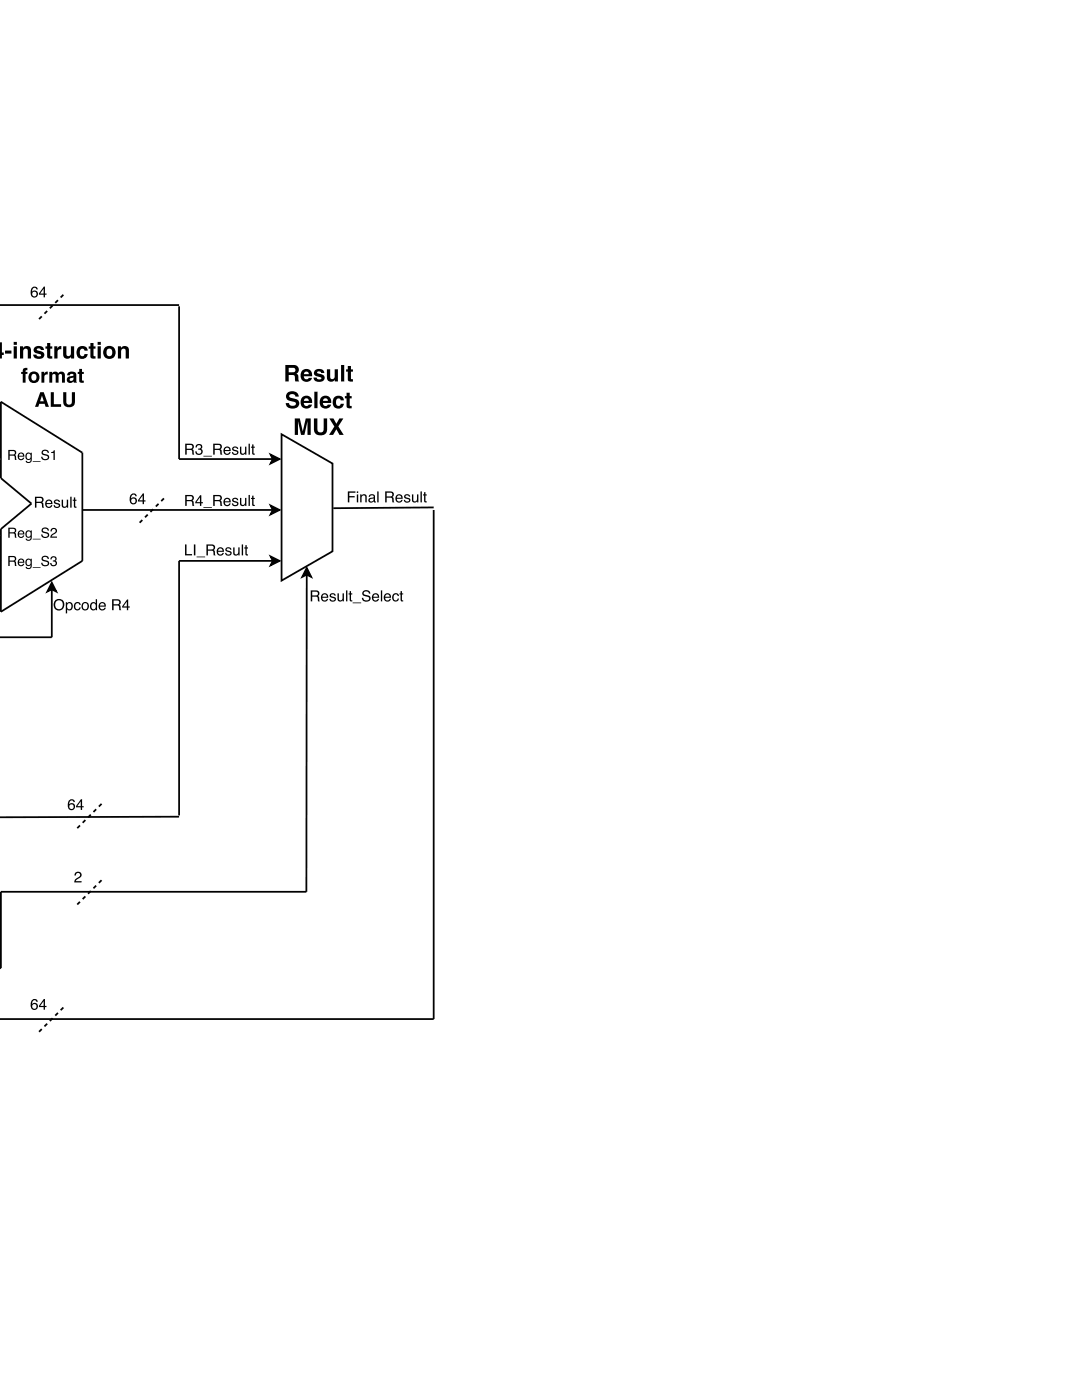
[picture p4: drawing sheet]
<svg xmlns="http://www.w3.org/2000/svg" width="216mm" height="279mm" viewBox="0 0 216 279" stroke-linecap="round" stroke-linejoin="round" font-family="sans-serif">
<path d="M-.1 203.4h86.6" fill="none" stroke="#030303" stroke-width=".35"/>
<path d="M6.4 199.6a.65 .65 0 0 1 .7-.2 .65 .65 0 0 1 .4 .5h-.2a.44 .44 0 0 0-.6-.3 .44 .44 0 0 0-.3 .6v.2a.71 .71 0 0 1 1 .1 .71 .71 0 0 1-.2 1 .71 .71 0 0 1-1-.4l-.1-.8zM6.4 200.8a.46 .46 0 0 0 .9 0 .46 .46 0 0 0-.9 0zM8.7 199.8l-.7 1h.7zM8.7 199.4h.3v1.4h.3v.2h-.3v.5h-.3v-.5h-.9v-.3z" fill="#000"/>
<path d="M7.8 205.9l5.1-5.1" fill="none" stroke="#030303" stroke-width=".35" stroke-dasharray=".8 .8" stroke-linecap="butt"/>
<path d="M56.2 86.7l10.1 5.8v17.5l-10.1 5.9z" fill="#fff"/>
<path d="M56.2 86.7l10.1 5.8v17.5l-10.1 5.9zM54.4 111.9h-18.7v50.8M35.7 163l-35.8 .1" fill="none" stroke="#030303" stroke-width=".35"/>
<path d="M54 111l1.8 .9-1.8 .9 .4-.9z" fill="#030303"/>
<path d="M-.1 60.9h35.8M35.7 61.1v30.5h18.7M54 111l1.8 .9-1.8 .9 .4-.9zM86.5 101.3l-20 .1M86.5 101.8v101.6" fill="none" stroke="#030303" stroke-width=".35"/>
<path d="M54 90.7l1.8 .9-1.8 .9 .4-.9z" fill="#030303"/>
<path d="M54 90.7l1.8 .9-1.8 .9 .4-.9zM61.2 114.7l-.1 63.3" fill="none" stroke="#030303" stroke-width=".35"/>
<g fill="#000">
<path d="M57.6 73.4v.9h.8a.45 .45 0 0 0 .5-.4 .45 .45 0 0 0-.5-.5zM56.9 72.8h1.7a.92 .92 0 0 1 1 .7 .92 .92 0 0 1-.5 1.1 1.45 1.45 0 0 1 .5 1.4l.1 .1h-.8v-.1a.87 .87 0 0 0-.4-1.1l-.9-.1v1.3h-.7zM60.8 74.3l-.2 .4h1a.49 .49 0 0 0-.3-.5 .49 .49 0 0 0-.5 .1zM60.3 74a1.18 1.18 0 0 1 1.4-.2 1.18 1.18 0 0 1 .6 1.3h-1.7a.53 .53 0 0 0 .4 .6 .53 .53 0 0 0 .6-.3h.7a1.22 1.22 0 0 1-1.7 .7 1.22 1.22 0 0 1-.5-1.7zM62.9 73.9a1.13 1.13 0 0 1 1.8 .5h-.6a.4 .4 0 0 0-.4-.3 .4 .4 0 0 0-.4 .3l.1 .1a1.43 1.43 0 0 1 1.4 .9 1.15 1.15 0 0 1-1.1 .8 1.15 1.15 0 0 1-1.1-.8h.6a.47 .47 0 0 0 .4 .3 .47 .47 0 0 0 .5-.3l-.1-.1a1.47 1.47 0 0 1-1.4-.9zM65.2 73.7h.7v1.5a.47 .47 0 0 0 .5 .5 .47 .47 0 0 0 .4-.7v-1.3h.6v2.4h-.6v-.3a.86 .86 0 0 1-1 .3 .86 .86 0 0 1-.6-.9zM68.1 72.8h.6v3.3h-.6zM69.4 73h.6v.7h.4v.5h-.4v1.4l.4 .1v.5h-.5a.44 .44 0 0 1-.5-.5v-1.5h-.3v-.5h.3z"/>
<path d="M57.4 78.4a1.36 1.36 0 0 1 2.2 .8h-.7a.65 .65 0 0 0-.5-.5 .65 .65 0 0 0-.7 .4l.3 .3a1.98 1.98 0 0 1 1.7 .8 1.37 1.37 0 0 1-1 1.4 1.37 1.37 0 0 1-1.5-.6l-.2-.6h.7a.73 .73 0 0 0 .6 .6 .73 .73 0 0 0 .8-.4l-.3-.4a2.18 2.18 0 0 1-1.7-.8 1 1 0 0 1 .3-1zM60.8 79.6l-.2 .4h1a.49 .49 0 0 0-.3-.5 .49 .49 0 0 0-.5 .1zM60.3 79.3a1.18 1.18 0 0 1 1.4-.2 1.18 1.18 0 0 1 .6 1.3h-1.7a.53 .53 0 0 0 .4 .6 .53 .53 0 0 0 .6-.3h.7a1.22 1.22 0 0 1-1.7 .7 1.22 1.22 0 0 1-.5-1.7zM62.7 78.2h.7v3.3h-.7zM64.6 79.6l-.2 .4h1a.49 .49 0 0 0-.3-.5 .49 .49 0 0 0-.5 .1zM64.1 79.3a1.18 1.18 0 0 1 1.4-.2 1.18 1.18 0 0 1 .6 1.3h-1.7a.53 .53 0 0 0 .4 .6 .53 .53 0 0 0 .6-.3h.7a1.22 1.22 0 0 1-1.7 .7 1.22 1.22 0 0 1-.5-1.7zM66.7 79.3a1.12 1.12 0 0 1 1.1-.3 1.12 1.12 0 0 1 .8 .9h-.6a.5 .5 0 0 0-.7-.3 .5 .5 0 0 0-.3 .7 .49 .49 0 0 0 .3 .7 .49 .49 0 0 0 .7-.4h.6a1.15 1.15 0 0 1-1.4 .9 1.15 1.15 0 0 1-.8-1.5zM69.1 78.4h.7v.7h.4v.4h-.4v1.4l.4 .1v.5h-.6a.44 .44 0 0 1-.5-.5v-1.5h-.3v-.4h.3z"/>
<path d="M58.8 83.5h1l.6 2.6 .6-2.6h1v3.3h-.6v-2.8l-.7 2.8h-.6l-.6-2.8v2.8h-.7zM62.6 83.5h.7v2a.64 .64 0 0 0 .7 .8 .64 .64 0 0 0 .6-.8v-2h.7v2a1.32 1.32 0 0 1-1.3 1.4 1.32 1.32 0 0 1-1.4-1.4zM65.7 83.5h.8l.6 1.1 .6-1.1h.8l-1 1.6 1.1 1.7h-.9l-.6-1.1-.6 1.1h-.8l1-1.7z"/>
</g>
<path d="M61.2 113.3l.9 1.8-.9-.4-.9 .4z" fill="#030303"/>
<path d="M.2 80.2l16.2 10.1v21.6l-16.2 10.2v-16.5l6.1-5.1-6.1-5.1zM16.4 101.8h38M61.2 113.3l.9 1.8-.9-.4-.9 .4zM0 127.2h10.3" fill="none" stroke="#030303" stroke-width=".35"/>
<g fill="#000">
<path d="M15.1 174.1a.7 .7 0 0 1 1.1 .2 .7 .7 0 0 1-.5 1l-.6 .6h1.2v.2h-1.5a1.33 1.33 0 0 1 1.1-1.2 .43 .43 0 0 0-.3-.7 .43 .43 0 0 0-.5 .5h-.2z"/>
<path d="M6.4 57.4a.65 .65 0 0 1 .7-.2 .65 .65 0 0 1 .4 .6h-.2a.44 .44 0 0 0-.6-.4 .44 .44 0 0 0-.3 .6v.2a.71 .71 0 0 1 1 .1 .71 .71 0 0 1-.2 1.1 .71 .71 0 0 1-1-.4l-.1-.9zM6.4 58.7a.46 .46 0 0 0 .9 0 .46 .46 0 0 0-.9 0zM8.7 57.6l-.7 1h.7zM8.7 57.2h.3v1.4h.3v.2h-.3v.5h-.3v-.5h-.9v-.2z"/>
<path d="M-.1 68.8v.9zM-.1 68.3v3.2zM-.1 68.3h.5v2h.4v.5h-.4v.7h-.5zM-.1 69v1.3zM1 70h1.3v.6h-1.3zM2.7 68.2h.7v.6h-.7zM2.7 69.1h.7v2.4h-.7zM4 69.1h.6v.4a.85 .85 0 0 1 1-.4 .85 .85 0 0 1 .6 .8v1.6h-.7v-1.4a.47 .47 0 0 0-.5-.5 .47 .47 0 0 0-.4 .6v1.3h-.6zM7 69.3a1.13 1.13 0 0 1 1.8 .6h-.7a.4 .4 0 0 0-.3-.4 .4 .4 0 0 0-.4 .3v.1a1.43 1.43 0 0 1 1.4 .9 1.15 1.15 0 0 1-1.1 .8 1.15 1.15 0 0 1-1.1-.8h.7a.47 .47 0 0 0 .4 .3 .47 .47 0 0 0 .5-.3l-.1-.1a1.47 1.47 0 0 1-1.4-.8zM9.4 68.5h.6v.6h.4v.5h-.4v1.4l.4 .1v.5h-.5a.44 .44 0 0 1-.5-.5v-1.5h-.3v-.5h.3zM10.8 69.1h.6v.4a.76 .76 0 0 1 .8-.4v.6a.58 .58 0 0 0-.7 .7v1.1h-.7zM12.6 69.1h.6v1.5a.47 .47 0 0 0 .6 .5 .47 .47 0 0 0 .3-.7v-1.3h.7v2.4h-.6v-.3a.86 .86 0 0 1-1.1 .3 .86 .86 0 0 1-.5-.9zM15.6 69.4a1.12 1.12 0 0 1 1.1-.3 1.12 1.12 0 0 1 .8 .9h-.6a.5 .5 0 0 0-.7-.4 .5 .5 0 0 0-.3 .8 .49 .49 0 0 0 .3 .7 .49 .49 0 0 0 .7-.4h.6a1.15 1.15 0 0 1-1.4 .9 1.15 1.15 0 0 1-.8-1.5zM18 68.5h.7v.6h.4v.5h-.4v1.4l.4 .1v.5h-.6a.44 .44 0 0 1-.5-.5v-1.5h-.3v-.5h.3zM19.5 68.2h.6v.6h-.6zM19.5 69.1h.6v2.4h-.6zM21.4 69.8a.74 .74 0 0 0-.1 .9 .74 .74 0 0 0 .8 .3 .72 .72 0 0 0 .3-1 .72 .72 0 0 0-1-.2zM20.6 70.3a1.3 1.3 0 0 1 2.6 0 1.3 1.3 0 0 1-2.6 0zM23.5 69.1h.6v.4a.85 .85 0 0 1 1-.4 .85 .85 0 0 1 .6 .8v1.6h-.6v-1.4a.47 .47 0 0 0-.6-.5 .47 .47 0 0 0-.3 .6v1.3h-.7z"/>
<path d="M4.6 73.6l.9-.2v.5a.26 .26 0 0 0-.3 0 .26 .26 0 0 0-.1 .3h.4v.4h-.4v1.8h-.6v-1.8h-.3v-.4h.3zM6.4 74.8a.66 .66 0 0 0-.1 .8 .66 .66 0 0 0 .7 .3 .64 .64 0 0 0 .3-.9 .64 .64 0 0 0-.9-.2zM5.7 75.3a1.15 1.15 0 0 1 2.3 0 1.15 1.15 0 0 1-2.3 0zM8.3 74.2h.5v.4l.4-.4h.3v.5a.52 .52 0 0 0-.7 .6v1.1h-.5zM9.8 74.2h.6v.3a.68 .68 0 0 1 1.2 0 .72 .72 0 0 1 .9-.3 .72 .72 0 0 1 .5 .8l-.1 1.4h-.5v-1.4a.35 .35 0 0 0-.4-.4 .35 .35 0 0 0-.3 .5v1.3h-.6v-1.3a.35 .35 0 0 0-.3-.5 .35 .35 0 0 0-.4 .5v1.3h-.6zM14 75.5l-.1 .1a.38 .38 0 0 0 .4 .4 .38 .38 0 0 0 .4-.5v-.2zM13.6 74.4a1 1 0 0 1 1.6 .4l.1 1.6h-.6v-.3a.72 .72 0 0 1-1.3 0 .72 .72 0 0 1 .7-1l.5-.2a.35 .35 0 0 0-.3-.3 .35 .35 0 0 0-.4 .3h-.5zM15.8 73.6h.6v.6h.3v.4h-.3v1.3l.3 .1v.4l-.7-.1-.2-.2v-1.5h-.3v-.4h.3z"/>
<path d="M1.9 90v.7h.7a.35 .35 0 0 0 .4-.3 .35 .35 0 0 0-.4-.4zM1.7 89.8a1.72 1.72 0 0 1 1.4 .2l.1 .5-.2 .3 .2 .2 .1 .8h-.3l-.1-.7-.4-.2h-.6v.9h-.2zM3.7 90.5a.67 .67 0 0 1 .8-.1 .67 .67 0 0 1 .4 .7h-1.1a.42 .42 0 0 0 .3 .5 .42 .42 0 0 0 .5-.3h.2a.71 .71 0 0 1-1 .5 .71 .71 0 0 1-.2-1.1zM3.9 90.6l-.1 .3h.8l-.2-.3zM5.2 90.5l.5-.2 .4 .2v-.2h.2v1.4a.64 .64 0 0 1-.4 .7 .64 .64 0 0 1-.8-.4h.3a.39 .39 0 0 0 .4 .2 .39 .39 0 0 0 .3-.4v-.2a.67 .67 0 0 1-.9 0 .67 .67 0 0 1-.1-.9zM5.4 90.6a.51 .51 0 0 0-.1 .7 .51 .51 0 0 0 .7 .2 .51 .51 0 0 0 .1-.7 .51 .51 0 0 0-.7-.2zM6.5 92h1.6v.1h-1.6zM8.5 89.9a.79 .79 0 0 1 1.3 .5h-.3a.47 .47 0 0 0-.5-.4 .47 .47 0 0 0-.4 .4l.1 .1a1.04 1.04 0 0 1 1.1 .7 .81 .81 0 0 1-.8 .7 .81 .81 0 0 1-.8-.8h.3a.53 .53 0 0 0 .5 .5 .53 .53 0 0 0 .5-.5l-.4-.2a.62 .62 0 0 1-.7-.2 .62 .62 0 0 1 .1-.8zM10.2 90.2l.7-.4v2h-.2v-1.4h-.5z"/>
<path d="M8.4 78.9l-.4 1.2h.7zM8 78.3h.7l1.1 2.9h-.7l-.2-.6h-1.1l-.2 .6h-.6zM10.1 78.3h.6v2.4h1.5v.5h-2.1zM12.6 78.3h.6v1.8a.57 .57 0 0 0 .6 .7 .57 .57 0 0 0 .5-.7v-1.8h.7v1.8a1.18 1.18 0 0 1-1.2 1.2 1.18 1.18 0 0 1-1.2-1.2z"/>
<path d="M1.9 105.5v.7h.7a.35 .35 0 0 0 .4-.3 .35 .35 0 0 0-.4-.4zM1.7 105.3a1.72 1.72 0 0 1 1.4 .2l.1 .5-.2 .3 .2 .3 .1 .7h-.3l-.1-.7-.4-.1h-.6v.8h-.2zM3.7 106a.67 .67 0 0 1 .8-.1 .67 .67 0 0 1 .4 .8h-1.1a.42 .42 0 0 0 .3 .4 .42 .42 0 0 0 .5-.2h.2a.71 .71 0 0 1-1 .4 .71 .71 0 0 1-.2-1.1zM3.9 106.2l-.1 .3h.8l-.2-.4zM5.2 106l.5-.2 .4 .3v-.2h.2v1.3a.64 .64 0 0 1-.4 .7 .64 .64 0 0 1-.8-.4h.3a.39 .39 0 0 0 .4 .2 .39 .39 0 0 0 .3-.3v-.3a.67 .67 0 0 1-.9 0 .67 .67 0 0 1-.1-.9zM5.4 106.2a.51 .51 0 0 0-.1 .6 .51 .51 0 0 0 .7 .2 .51 .51 0 0 0 .1-.6 .51 .51 0 0 0-.7-.2zM6.5 107.5h1.6v.2h-1.6zM8.5 105.4a.79 .79 0 0 1 1.3 .5h-.3a.47 .47 0 0 0-.5-.4 .47 .47 0 0 0-.4 .5h.1a1.04 1.04 0 0 1 1.1 .8 .81 .81 0 0 1-.8 .6 .81 .81 0 0 1-.8-.7h.3a.53 .53 0 0 0 .5 .4 .53 .53 0 0 0 .5-.4l-.4-.3a.62 .62 0 0 1-.7-.2 .62 .62 0 0 1 .1-.8zM10.3 105.5a.64 .64 0 0 1 1 .2 .64 .64 0 0 1-.4 .9l-.6 .5h1.1v.2h-1.4a1.22 1.22 0 0 1 1-1.1l.1-.1a.39 .39 0 0 0-.4-.5 .39 .39 0 0 0-.4 .5h-.2z"/>
<path d="M7.3 99.4v.7h.7a.38 .38 0 0 0 .4-.3 .38 .38 0 0 0-.4-.4zM7 99.1a1.88 1.88 0 0 1 1.6 .2l.1 .6-.3 .3 .2 .3 .2 .8h-.4l-.1-.8-.4-.1h-.6v.9h-.3zM9.2 99.9a.73 .73 0 0 1 .9-.1 .73 .73 0 0 1 .4 .8h-1.2a.45 .45 0 0 0 .3 .5 .45 .45 0 0 0 .6-.3h.2a.78 .78 0 0 1-1.1 .5 .78 .78 0 0 1-.2-1.2zM9.4 100.1l-.1 .3h.9l-.3-.5zM10.9 99.8a.64 .64 0 0 1 1.1 .4h-.3a.34 .34 0 0 0-.3-.3 .34 .34 0 0 0-.4 .3l.1 .1a.76 .76 0 0 1 .9 .8 .69 .69 0 0 1-.8 .3 .69 .69 0 0 1-.5-.6h.3a.39 .39 0 0 0 .3 .4 .39 .39 0 0 0 .4-.4v-.1a.76 .76 0 0 1-.9-.7zM12.3 99.7h.3v1.1a.41 .41 0 0 0 .5 .3 .41 .41 0 0 0 .2-.6v-.8h.3v1.6h-.3v-.2a.55 .55 0 0 1-.6 .2 .55 .55 0 0 1-.4-.5zM14 99.1h.3v2.2h-.3zM14.7 99.3h.3v.4h.3v.2h-.3v1.1l.3 .1v.2a.38 .38 0 0 1-.6-.3v-1.1h-.2v-.2h.2z"/>
<path d="M13.8 159.7a.65 .65 0 0 1 .7-.2 .65 .65 0 0 1 .4 .6h-.2a.44 .44 0 0 0-.6-.4 .44 .44 0 0 0-.3 .6v.2a.71 .71 0 0 1 1.1 .1 .71 .71 0 0 1-.3 1.1 .71 .71 0 0 1-1-.4l-.1-.8zM13.8 161a.46 .46 0 0 0 .9 0 .46 .46 0 0 0-.9 0zM16.1 159.9l-.7 1h.7zM16.2 159.5h.2v1.4h.3v.2h-.3v.5h-.3v-.5h-.9v-.2z"/>
</g>
<path d="M7.8 63.7l5.1-5.1M15.4 165.3l5.1-5.1M15.4 180.5l5.1-5.1" fill="none" stroke="#030303" stroke-width=".35" stroke-dasharray=".8 .8" stroke-linecap="butt"/>
<path d="M54 100.9l1.8 .9-1.8 .9 .4-.9z" fill="#030303"/>
<path d="M10.3 117.6v9.6M54 100.9l1.8 .9-1.8 .9 .4-.9z" fill="none" stroke="#030303" stroke-width=".35"/>
<g fill="#000">
<path d="M37.3 88.8v.7h.6a.38 .38 0 0 0 .5-.3 .38 .38 0 0 0-.4-.4zM37 88.5a1.88 1.88 0 0 1 1.6 .2l.1 .6-.3 .4 .2 .2 .2 .8h-.4l-.1-.8-.4-.1h-.6v.9h-.3zM39.2 88.7a.62 .62 0 0 1 .9 0 .62 .62 0 0 1 .1 .9h-.1a.7 .7 0 0 1-.2 1.2 .7 .7 0 0 1-.9-.7h.2a.46 .46 0 0 0 .5 .5 .46 .46 0 0 0 .4-.5 .46 .46 0 0 0-.6-.3v-.3a.4 .4 0 0 0 .6-.2 .4 .4 0 0 0-.3-.5 .4 .4 0 0 0-.5 .3v.2h-.3zM40.6 91h1.7v.1h-1.7zM42.8 88.8v.7h.7a.38 .38 0 0 0 .5-.3 .38 .38 0 0 0-.4-.4zM42.5 88.5a1.88 1.88 0 0 1 1.6 .2l.2 .6-.3 .4 .2 .2 .2 .8h-.4l-.1-.8-.4-.1h-.7v.9h-.3zM44.8 89.3a.73 .73 0 0 1 .9-.1 .73 .73 0 0 1 .3 .8h-1.1a.45 .45 0 0 0 .3 .5 .45 .45 0 0 0 .6-.3h.2a.78 .78 0 0 1-1.1 .5 .78 .78 0 0 1-.2-1.2zM45 89.5l-.1 .3h.9l-.3-.4zM46.5 89.2a.64 .64 0 0 1 1 .4h-.2a.34 .34 0 0 0-.4-.3 .34 .34 0 0 0-.3 .3l.1 .1a.76 .76 0 0 1 .8 .8 .69 .69 0 0 1-.7 .3 .69 .69 0 0 1-.5-.6h.2a.39 .39 0 0 0 .4 .4 .39 .39 0 0 0 .4-.4l-.1-.1a.76 .76 0 0 1-.8-.7zM47.9 89.1h.3v1.1a.41 .41 0 0 0 .5 .3 .41 .41 0 0 0 .2-.6v-.8h.3v1.6h-.3v-.2a.55 .55 0 0 1-.6 .3 .55 .55 0 0 1-.4-.6zM49.6 88.5h.3v2.2h-.3zM50.3 88.7h.3v.4h.2v.3h-.2v1l.2 .1v.2a.38 .38 0 0 1-.5-.3v-1h-.2v-.3h.2z"/>
<path d="M37.3 99v.8h.6a.38 .38 0 0 0 .5-.4 .38 .38 0 0 0-.4-.4zM37 98.8a1.88 1.88 0 0 1 1.6 .2l.1 .5-.3 .4 .2 .2 .2 .9h-.4l-.1-.8-.4-.2h-.6v1h-.3zM39.9 99.2l-.7 1h.7zM39.9 98.8h.3v1.4h.3v.2h-.3v.6h-.3v-.6h-.9v-.2zM40.6 101.2h1.7v.1h-1.7zM42.8 99v.8h.7a.38 .38 0 0 0 .5-.4 .38 .38 0 0 0-.4-.4zM42.5 98.8a1.88 1.88 0 0 1 1.6 .2l.2 .5-.3 .4 .2 .2 .2 .9h-.4l-.1-.8-.4-.2h-.7v1h-.3zM44.8 99.6a.73 .73 0 0 1 .9-.2 .73 .73 0 0 1 .3 .9h-1.1a.45 .45 0 0 0 .3 .5 .45 .45 0 0 0 .6-.3h.2a.78 .78 0 0 1-1.1 .4 .78 .78 0 0 1-.2-1.1zM45 99.7l-.1 .3h.9l-.3-.4zM46.5 99.5a.64 .64 0 0 1 1 .3h-.2a.34 .34 0 0 0-.4-.2 .34 .34 0 0 0-.3 .3h.1a.76 .76 0 0 1 .8 .8 .69 .69 0 0 1-.7 .3 .69 .69 0 0 1-.5-.5h.2a.39 .39 0 0 0 .4 .3 .39 .39 0 0 0 .4-.4h-.1a.76 .76 0 0 1-.8-.8zM47.9 99.4h.3v1a.41 .41 0 0 0 .5 .4 .41 .41 0 0 0 .2-.6v-.8h.3v1.6h-.3v-.3a.55 .55 0 0 1-.6 .3 .55 .55 0 0 1-.4-.5zM49.6 98.8h.3v2.2h-.3zM50.3 98.9h.3v.5h.2v.2h-.2v1l.2 .2v.2a.38 .38 0 0 1-.5-.4v-1h-.2v-.2h.2z"/>
<path d="M69.4 98.1h1.5v.2h-1.2v.7h1.1v.3h-1.1v1h-.3zM71.2 98.7h.3v1.6h-.3zM71.2 98.1h.3v.3h-.3zM71.9 98.7h.2v.2a.57 .57 0 0 1 .7-.2 .57 .57 0 0 1 .4 .5v1.1h-.3v-1a.39 .39 0 0 0-.5-.4 .39 .39 0 0 0-.3 .5v.9h-.2zM73.8 99.7a.38 .38 0 0 0 .5 .4 .38 .38 0 0 0 .2-.6zM73.7 98.8a.71 .71 0 0 1 1.1 .3v.9l.2 .1v.2h-.1a.45 .45 0 0 0-.7 0 .49 .49 0 0 1-.7-.4 .49 .49 0 0 1 .5-.6l.5-.1a.36 .36 0 0 0-.3-.4 .36 .36 0 0 0-.4 .4h-.2zM75.3 98.1h.2v2.2h-.2zM77.2 98.3v.8h.6a.38 .38 0 0 0 .5-.4 .38 .38 0 0 0-.4-.4zM76.9 98.1a1.88 1.88 0 0 1 1.6 .2l.1 .5-.3 .4 .2 .2 .2 .9h-.4l-.1-.8-.4-.2h-.6v1h-.3zM79.1 98.9a.73 .73 0 0 1 .9-.2 .73 .73 0 0 1 .4 .8h-1.2a.45 .45 0 0 0 .3 .6 .45 .45 0 0 0 .6-.3h.2a.78 .78 0 0 1-1.1 .4 .78 .78 0 0 1-.2-1.2zM79.3 99l-.1 .3h.9l-.3-.4zM80.8 98.8a.64 .64 0 0 1 1 .3h-.2a.34 .34 0 0 0-.4-.3 .34 .34 0 0 0-.3 .4h.1a.76 .76 0 0 1 .9 .8 .69 .69 0 0 1-.8 .3 .69 .69 0 0 1-.5-.5h.2a.39 .39 0 0 0 .4 .3 .39 .39 0 0 0 .4-.4h-.1a.76 .76 0 0 1-.8-.8zM82.2 98.7h.3v1a.41 .41 0 0 0 .5 .4 .41 .41 0 0 0 .2-.7v-.7h.3v1.6h-.3v-.3a.55 .55 0 0 1-.6 .3 .55 .55 0 0 1-.4-.6zM83.9 98.1h.3v2.2h-.3zM84.6 98.2h.3v.5h.3v.2h-.3v1l.3 .1v.3a.38 .38 0 0 1-.6-.4v-1h-.2v-.2h.2z"/>
<path d="M1.9 111.2v.7h.7a.35 .35 0 0 0 .4-.3 .35 .35 0 0 0-.4-.4zM1.7 111a1.72 1.72 0 0 1 1.4 .1l.1 .6-.2 .3 .2 .2 .1 .8h-.3l-.1-.8-.4-.1h-.6v.9h-.2zM3.7 111.7a.67 .67 0 0 1 .8-.2 .67 .67 0 0 1 .4 .8h-1.1a.42 .42 0 0 0 .3 .5 .42 .42 0 0 0 .5-.3h.2a.71 .71 0 0 1-1 .4 .71 .71 0 0 1-.2-1.1zM3.9 111.8l-.1 .3h.8l-.2-.4zM5.2 111.7l.5-.2 .4 .2v-.2h.2v1.3a.64 .64 0 0 1-.4 .8 .64 .64 0 0 1-.8-.5h.3a.39 .39 0 0 0 .4 .3 .39 .39 0 0 0 .3-.4v-.2a.67 .67 0 0 1-.9 0 .67 .67 0 0 1-.1-1zM5.4 111.8a.51 .51 0 0 0-.1 .7 .51 .51 0 0 0 .7 .2 .51 .51 0 0 0 .1-.7 .51 .51 0 0 0-.7-.2zM6.5 113.2h1.6v.1h-1.6zM8.5 111.1a.79 .79 0 0 1 1.3 .4h-.3a.47 .47 0 0 0-.5-.4 .47 .47 0 0 0-.4 .5l.1 .1a1.04 1.04 0 0 1 1.1 .7 .81 .81 0 0 1-.8 .6 .81 .81 0 0 1-.8-.7h.3a.53 .53 0 0 0 .5 .5 .53 .53 0 0 0 .5-.5l-.4-.2a.62 .62 0 0 1-.7-.3 .62 .62 0 0 1 .1-.7zM10.3 111.1a.56 .56 0 0 1 .8 0 .56 .56 0 0 1-.1 .8 .64 .64 0 0 1-.1 1.1 .64 .64 0 0 1-.9-.6h.3a.39 .39 0 0 0 .5 .4 .39 .39 0 0 0 0-.7h-.3l.1-.3a.32 .32 0 0 0 .4-.2 .32 .32 0 0 0-.3-.4l-.3 .2-.1 .2h-.2z"/>
<path d="M11.1 119.8a1.1 1.1 0 0 1 1.5 .2 1.1 1.1 0 0 1-.2 1.6 1.1 1.1 0 0 1-1.6-.3l-.1-.9zM11.2 120a.88 .88 0 0 0-.1 1.2 .88 .88 0 0 0 1.1 .3 .87 .87 0 0 0 .3-1.3 .87 .87 0 0 0-1.3-.2zM13.5 120.5a.56 .56 0 0 0-.1 .8 .56 .56 0 0 0 .7 .1 .56 .56 0 0 0 .1-.7 .56 .56 0 0 0-.7-.2zM13.1 120.2h.3v.2a.7 .7 0 0 1 1-.1 .7 .7 0 0 1 .1 1 .62 .62 0 0 1-.4 .5 .62 .62 0 0 1-.7-.2v.8h-.3zM14.9 120.4a.65 .65 0 0 1 .7-.2 .65 .65 0 0 1 .5 .5h-.3a.44 .44 0 0 0-.5-.3 .44 .44 0 0 0-.3 .6 .42 .42 0 0 0 .3 .6 .42 .42 0 0 0 .5-.4h.3a.72 .72 0 0 1-.9 .6 .72 .72 0 0 1-.4-1zM16.6 120.6a.56 .56 0 0 0 0 .7 .56 .56 0 0 0 .8 .1 .55 .55 0 0 0 0-.8 .55 .55 0 0 0-.8 0zM16.5 120.4a.78 .78 0 0 1 1.1 .1 .78 .78 0 0 1-.2 1.1 .78 .78 0 0 1-1.1-.2v-.6zM18.4 120.5a.55 .55 0 0 0-.1 .8 .55 .55 0 0 0 .7 .1 .55 .55 0 0 0 .1-.7 .55 .55 0 0 0-.7-.2zM18.3 120.3l.5-.1 .3 .2v-.8h.3v2.2h-.3v-.2a.73 .73 0 0 1-1 0 .73 .73 0 0 1-.1-1zM19.9 120.4a.73 .73 0 0 1 .9-.2 .73 .73 0 0 1 .3 .9h-1.1a.45 .45 0 0 0 .3 .5 .45 .45 0 0 0 .5-.3h.3a.78 .78 0 0 1-1.1 .4 .78 .78 0 0 1-.2-1.1zM20.1 120.5l-.1 .4h.8l-.2-.5zM22.7 119.8v.8h.6a.38 .38 0 0 0 .5-.4 .38 .38 0 0 0-.4-.4zM22.4 119.6a1.88 1.88 0 0 1 1.6 .2l.1 .6-.3 .3 .2 .3 .2 .8h-.4l-.1-.8-.4-.2h-.6v1h-.3zM25.3 120.1l-.7 .9h.7zM25.4 119.6h.2v1.4h.3v.3h-.3v.5h-.3v-.5h-.9v-.3z"/>
<path d="M36.9 108.7h.3v1.9h1.1v.2h-1.4zM38.7 108.7h.3v2.1h-.3zM39.2 111.1h1.7v.1h-1.7zM41.5 108.9v.8h.7a.38 .38 0 0 0 .4-.4 .38 .38 0 0 0-.4-.4zM41.2 108.7a1.88 1.88 0 0 1 1.6 .1l.1 .6-.3 .4 .3 .2 .1 .8h-.4l-.1-.7-.3-.2h-.7v.9h-.3zM43.4 109.5a.73 .73 0 0 1 .9-.2 .73 .73 0 0 1 .4 .8h-1.2a.45 .45 0 0 0 .4 .6 .45 .45 0 0 0 .5-.4h.3a.78 .78 0 0 1-1.1 .5 .78 .78 0 0 1-.3-1.2zM43.7 109.6l-.2 .3h.9l-.3-.4zM45.1 109.3a.64 .64 0 0 1 1.1 .4h-.3a.34 .34 0 0 0-.3-.3 .34 .34 0 0 0-.3 .3v.1a.76 .76 0 0 1 .9 .8 .69 .69 0 0 1-.7 .3 .69 .69 0 0 1-.6-.6h.3a.39 .39 0 0 0 .4 .4 .39 .39 0 0 0 .3-.4 .76 .76 0 0 1-.9-.8zM46.5 109.2h.3v1.1a.41 .41 0 0 0 .5 .3 .41 .41 0 0 0 .2-.6v-.8h.3v1.6h-.2v-.2a.55 .55 0 0 1-.7 .3 .55 .55 0 0 1-.4-.6zM48.2 108.7h.3v2.1h-.3zM49 108.8h.2v.4h.3v.3h-.3v1l.3 .1v.2a.38 .38 0 0 1-.5-.3v-1h-.3v-.3h.3z"/>
<path d="M62.3 118.1v.7h.7a.38 .38 0 0 0 .4-.3 .38 .38 0 0 0-.4-.4zM62 117.8a1.88 1.88 0 0 1 1.6 .2l.1 .6-.3 .3 .3 .3 .1 .8h-.3l-.1-.8-.4-.1h-.7v.9h-.3zM64.3 118.6a.73 .73 0 0 1 .8-.1 .73 .73 0 0 1 .4 .8h-1.2a.45 .45 0 0 0 .4 .5 .45 .45 0 0 0 .5-.3h.3a.78 .78 0 0 1-1.1 .5 .78 .78 0 0 1-.3-1.2zM64.5 118.8l-.2 .3h.9l-.3-.5zM65.9 118.5a.64 .64 0 0 1 1.1 .4h-.3a.34 .34 0 0 0-.3-.3 .34 .34 0 0 0-.3 .3v.1a.76 .76 0 0 1 .9 .8 .69 .69 0 0 1-.7 .3 .69 .69 0 0 1-.6-.6h.3a.39 .39 0 0 0 .4 .4 .39 .39 0 0 0 .4-.4l-.1-.1a.76 .76 0 0 1-.9-.7zM67.3 118.4h.3v1.1a.41 .41 0 0 0 .6 .3 .41 .41 0 0 0 .2-.6v-.8h.2v1.6h-.2v-.2a.55 .55 0 0 1-.6 .2 .55 .55 0 0 1-.5-.5zM69.1 117.8h.2v2.2h-.2zM69.8 118h.2v.4h.3v.2h-.3v1.1l.3 .1v.2a.38 .38 0 0 1-.5-.3v-1.1h-.2v-.2h.2zM70.4 120.2h1.7v.2h-1.7zM72.5 118a.86 .86 0 0 1 1.4 .5h-.3a.51 .51 0 0 0-.5-.5 .51 .51 0 0 0-.5 .5l.5 .2a.69 .69 0 0 1 .9 .7 .69 .69 0 0 1-.9 .7l-.5-.1-.3-.3-.1-.4h.3a.58 .58 0 0 0 .6 .5 .58 .58 0 0 0 .5-.5l-.7-.3a.59 .59 0 0 1-.6-.4 .59 .59 0 0 1 .2-.6zM74.4 118.6a.73 .73 0 0 1 .9-.1 .73 .73 0 0 1 .4 .8h-1.2a.45 .45 0 0 0 .3 .5 .45 .45 0 0 0 .6-.3h.2a.78 .78 0 0 1-1.1 .5 .78 .78 0 0 1-.2-1.2zM74.6 118.8l-.1 .3h.9l-.3-.5zM76 117.8h.3v2.2h-.3zM76.8 118.6a.73 .73 0 0 1 .9-.1 .73 .73 0 0 1 .3 .8h-1.1a.45 .45 0 0 0 .3 .5 .45 .45 0 0 0 .5-.3h.3a.78 .78 0 0 1-1.1 .5 .78 .78 0 0 1-.2-1.2zM77 118.8l-.1 .3h.9l-.3-.5zM78.5 118.6a.65 .65 0 0 1 .6-.2 .65 .65 0 0 1 .5 .6h-.2a.44 .44 0 0 0-.6-.4 .44 .44 0 0 0-.3 .7 .42 .42 0 0 0 .3 .5 .42 .42 0 0 0 .6-.3h.2a.72 .72 0 0 1-.9 .5 .72 .72 0 0 1-.4-1zM79.9 118h.3v.4h.3v.2h-.3v1.1l.3 .1v.2a.38 .38 0 0 1-.6-.3v-1.1h-.2v-.2h.2z"/>
</g>
<path d="M10.3 116.3l.9 1.8-.9-.5-.9 .5z" fill="#030303"/>
<path d="M10.3 116.3l.9 1.8-.9-.5-.9 .5z" fill="none" stroke="#030303" stroke-width=".35"/>
<path d="M26.1 98.7a.65 .65 0 0 1 .7-.2 .65 .65 0 0 1 .5 .5h-.3a.44 .44 0 0 0-.5-.3 .44 .44 0 0 0-.3 .6l-.1 .2a.71 .71 0 0 1 1.1 .1 .71 .71 0 0 1-.2 1 .71 .71 0 0 1-1-.3l-.1-.9zM26.2 99.9a.46 .46 0 0 0 .9 0 .46 .46 0 0 0-.9 0zM28.5 98.9l-.7 1h.7zM28.5 98.5h.2v1.4h.3v.2h-.3v.5h-.2v-.5h-1v-.3z" fill="#000"/>
<path d="M27.9 104.3l5-5.1" fill="none" stroke="#030303" stroke-width=".35" stroke-dasharray=".8 .8" stroke-linecap="butt"/>
<path d="M61.1 178h-60.9v15.2h-.2" fill="none" stroke="#000" stroke-width=".35"/>
</svg>
